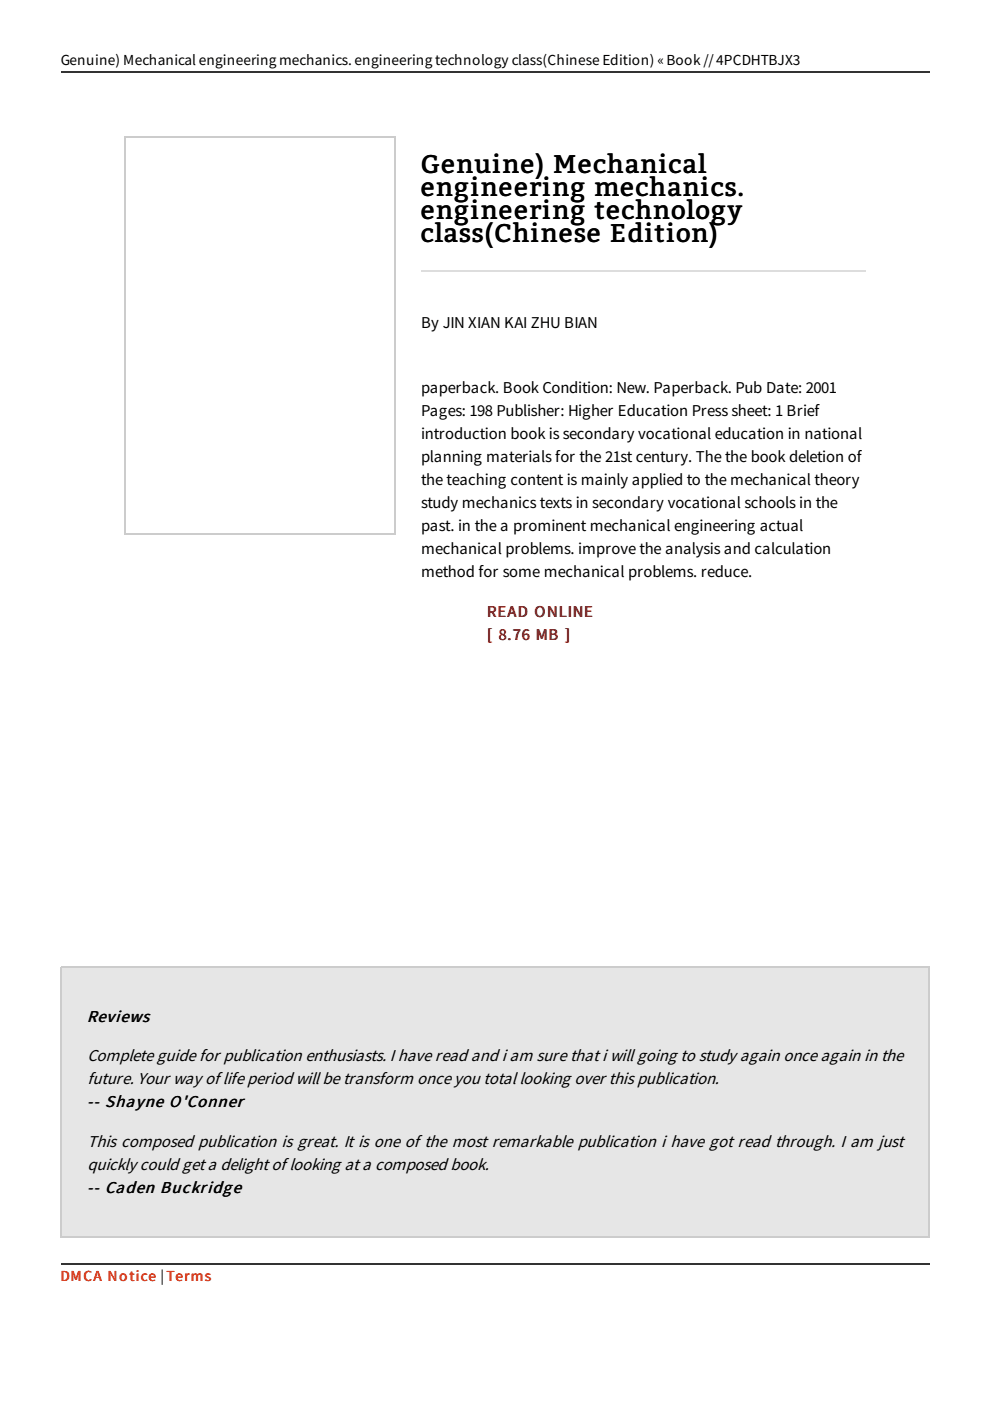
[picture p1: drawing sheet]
<svg xmlns="http://www.w3.org/2000/svg" width="210mm" height="297mm" viewBox="0 0 210 297" stroke-linecap="round" stroke-linejoin="round" font-family="sans-serif">
<defs><g id="words">
<g font-size="5.4">
<text x="89.1" y="36.7">Genuine) Mechanical</text>
<text x="89.1" y="41.6">engineering mechanics.</text>
<text x="89.1" y="46.5">engineering technology</text>
<text x="89.1" y="51.3">class(Chinese Edition)</text>
</g>
<g font-size="3.7">
<text x="18.4" y="216.6">Reviews</text>
<text x="18.6" y="225">Complete guide for publication enthusiasts. I have read and i am sure that i will going to study again once again in the</text>
<text x="18.6" y="229.9">future. Your way of life period will be transform once you total looking over this publication.</text>
<text x="18.4" y="234.8">-- Shayne O'Conner</text>
<text x="18.6" y="243.2">This composed publication is great. It is one of the most remarkable publication i have got read through. I am just</text>
<text x="18.6" y="248">quickly could get a delight of looking at a composed book.</text>
<text x="18.4" y="252.9">-- Caden Buckridge</text>
</g>
<g font-size="3.5">
<text x="89.3" y="69.5">By JIN XIAN KAI ZHU BIAN</text>
<text x="89.3" y="83.3">paperback. Book Condition: New. Paperback. Pub Date: 2001</text>
<text x="89.3" y="88.2">Pages: 198 Publisher: Higher Education Press sheet: 1 Brief</text>
<text x="89.3" y="93.1">introduction book is secondary vocational education in national</text>
<text x="89.3" y="97.9">planning materials for the 21st century. The the book deletion of</text>
<text x="89.3" y="102.8">the teaching content is mainly applied to the mechanical theory</text>
<text x="89.3" y="107.7">study mechanics texts in secondary vocational schools in the</text>
<text x="89.3" y="112.6">past. in the a prominent mechanical engineering actual</text>
<text x="89.3" y="117.4">mechanical problems. improve the analysis and calculation</text>
<text x="89.3" y="122.3">method for some mechanical problems. reduce.</text>
</g>
<g font-size="3.5" fill="#801515">
<text x="103.2" y="130.7">READ ONLINE</text>
<text x="103.2" y="135.6">[ 8.76 MB ]</text>
</g>
<text font-size="3.3" x="12.9" y="13.7">Genuine) Mechanicalengineeringmechanics.engineeringtechnology class(Chinese Edition) «Book //4PCDHTBJX3</text>
<text font-size="3.3" fill="#f30" x="12.7" y="271.6">DMCA Notice | Terms</text>
</g></defs>
<path d="M12.9 15.2h184.2" fill="none" stroke="#333" stroke-width=".27"/>
<path d="M89.3 57.4h94.3" fill="none" stroke="#ddd" stroke-width=".27"/>
<path d="M12.9 205h184.2v57.4h-184.2z" fill="#e6e6e6"/>
<path d="M26.4 29h57.5M26.6 28.9v84.5M83.7 28.9v84.5M26.4 113.3h57.5M12.9 205.1h184.2M13 205v57.4M197 205v57.4M12.9 262.3h184.2" fill="none" stroke="#ccc" stroke-width=".27"/>
<path d="M12.9 268h184.2" fill="none" stroke="#333" stroke-width=".27"/>
<use href="#words"/>
</svg>
